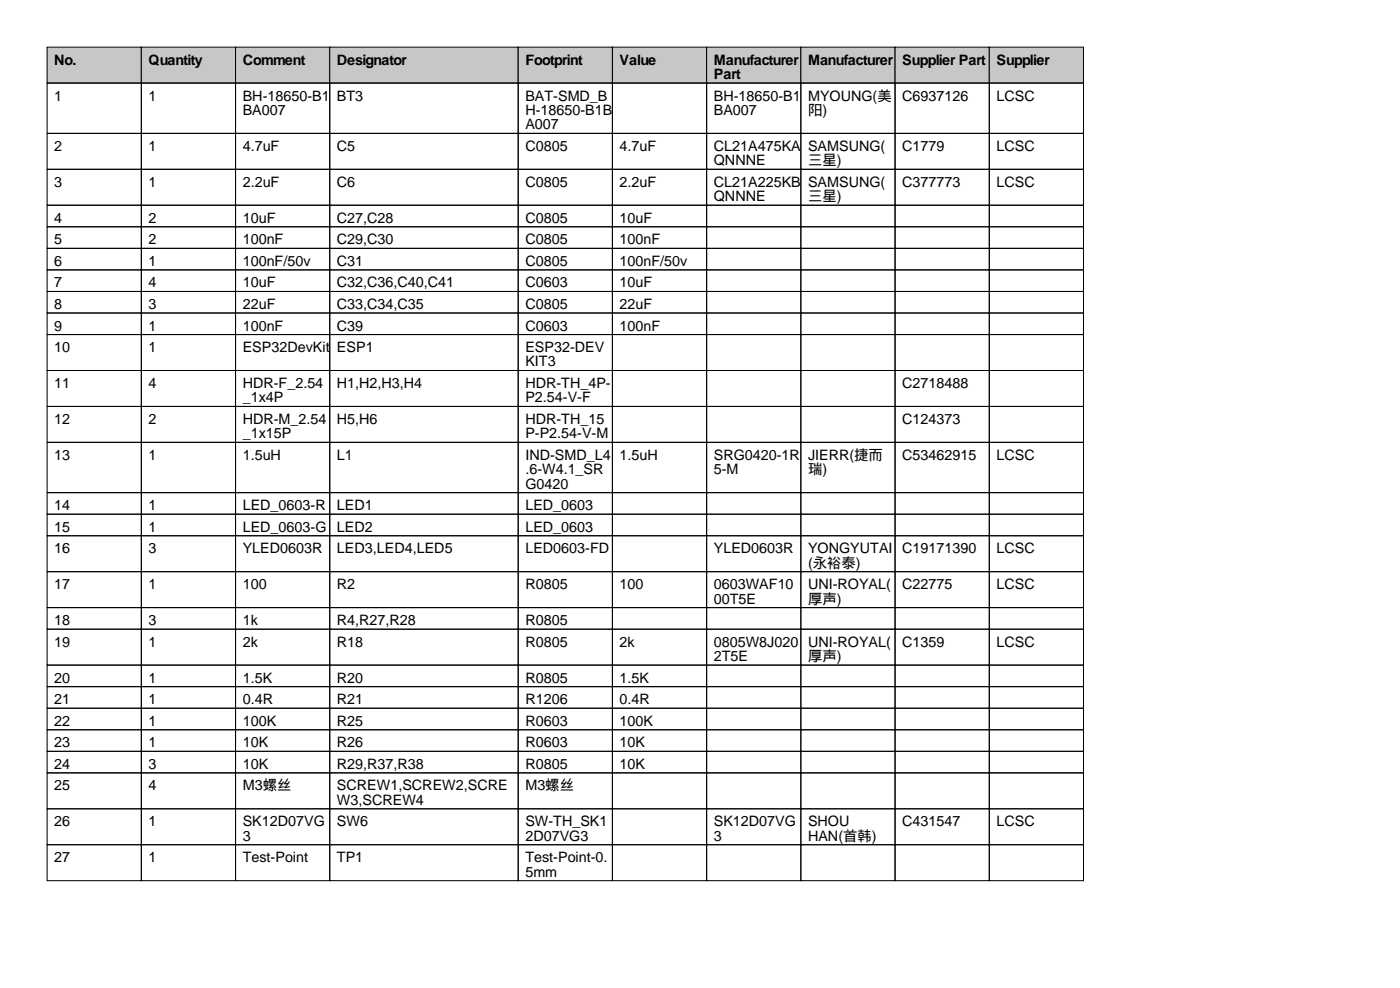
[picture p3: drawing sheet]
<svg xmlns="http://www.w3.org/2000/svg" width="297mm" height="210mm" viewBox="0 0 297 210" stroke-linecap="round" stroke-linejoin="round" font-family="sans-serif">
<defs><g id="words">
<g font-size="3">
<text x="11.5" y="13.7">No.</text>
<text x="31.5" y="13.7">Quantity</text>
<text x="51.5" y="13.7">Comment</text>
<text x="71.5" y="13.7">Designator</text>
<text x="111.5" y="13.7">Footprint</text>
<text x="131.5" y="13.7">Value</text>
<text x="151.5" y="13.7">Manufacturer</text>
<text x="151.5" y="16.8">Part</text>
<text x="171.5" y="13.7">Manufacturer</text>
<text x="191.5" y="13.7">Supplier Part</text>
<text x="211.5" y="13.7">Supplier</text>
<text x="11.5" y="21.3">1</text>
<text x="31.5" y="21.3">1</text>
<text x="51.5" y="21.3">BH-18650-B1</text>
<text x="71.5" y="21.3">BT3</text>
<text x="111.5" y="21.3">BAT-SMD_B</text>
<text x="151.5" y="21.3">BH-18650-B1</text>
<text x="171.5" y="21.3">MYOUNG(美</text>
<text x="191.5" y="21.3">C6937126</text>
<text x="211.5" y="21.3">LCSC</text>
<text x="51.5" y="24.4">BA007</text>
<text x="111.5" y="24.4">H-18650-B1B</text>
<text x="111.5" y="27.4">A007</text>
<text x="151.5" y="24.4">BA007</text>
<text x="171.5" y="24.4">阳)</text>
<text x="11.5" y="32">2</text>
<text x="31.5" y="32">1</text>
<text x="51.5" y="32">4.7uF</text>
<text x="71.5" y="32">C5</text>
<text x="111.5" y="32">C0805</text>
<text x="131.5" y="32">4.7uF</text>
<text x="151.5" y="32">CL21A475KA</text>
<text x="151.5" y="35.1">QNNNE</text>
<text x="171.5" y="32">SAMSUNG(</text>
<text x="171.5" y="35.1">三星)</text>
<text x="191.5" y="32">C1779</text>
<text x="211.5" y="32">LCSC</text>
<text x="11.5" y="39.6">3</text>
<text x="31.5" y="39.6">1</text>
<text x="51.5" y="39.6">2.2uF</text>
<text x="71.5" y="39.6">C6</text>
<text x="111.5" y="39.6">C0805</text>
<text x="131.5" y="39.6">2.2uF</text>
<text x="151.5" y="39.6">CL21A225KB</text>
<text x="171.5" y="39.6">SAMSUNG(</text>
<text x="191.5" y="39.6">C377773</text>
<text x="211.5" y="39.6">LCSC</text>
<text x="11.5" y="47.2">4</text>
<text x="31.5" y="47.2">2</text>
<text x="51.5" y="47.2">10uF</text>
<text x="71.5" y="47.2">C27,C28</text>
<text x="111.5" y="47.2">C0805</text>
<text x="131.5" y="47.2">10uF</text>
<text x="151.5" y="42.7">QNNNE</text>
<text x="171.5" y="42.7">三星)</text>
<text x="11.5" y="51.8">5</text>
<text x="31.5" y="51.8">2</text>
<text x="51.5" y="51.8">100nF</text>
<text x="71.5" y="51.8">C29,C30</text>
<text x="111.5" y="51.8">C0805</text>
<text x="131.5" y="51.8">100nF</text>
<text x="11.5" y="56.4">6</text>
<text x="31.5" y="56.4">1</text>
<text x="51.5" y="56.4">100nF/50v</text>
<text x="71.5" y="56.4">C31</text>
<text x="111.5" y="56.4">C0805</text>
<text x="131.5" y="56.4">100nF/50v</text>
<text x="11.5" y="61">7</text>
<text x="11.5" y="65.5">8</text>
<text x="31.5" y="61">4</text>
<text x="31.5" y="65.5">3</text>
<text x="51.5" y="61">10uF</text>
<text x="51.5" y="65.5">22uF</text>
<text x="71.5" y="61">C32,C36,C40,C41</text>
<text x="71.5" y="65.5">C33,C34,C35</text>
<text x="111.5" y="61">C0603</text>
<text x="111.5" y="65.5">C0805</text>
<text x="131.5" y="61">10uF</text>
<text x="131.5" y="65.5">22uF</text>
<text x="11.5" y="70.1">9</text>
<text x="31.5" y="70.1">1</text>
<text x="51.5" y="70.1">100nF</text>
<text x="71.5" y="70.1">C39</text>
<text x="111.5" y="70.1">C0603</text>
<text x="131.5" y="70.1">100nF</text>
<text x="11.5" y="74.7">10</text>
<text x="31.5" y="74.7">1</text>
<text x="51.5" y="74.7">ESP32DevKit</text>
<text x="71.5" y="74.7">ESP1</text>
<text x="111.5" y="74.7">ESP32-DEV</text>
<text x="111.5" y="77.7">KIT3</text>
<text x="11.5" y="82.3">11</text>
<text x="31.5" y="82.3">4</text>
<text x="51.5" y="82.3">HDR-F_2.54</text>
<text x="71.5" y="82.3">H1,H2,H3,H4</text>
<text x="111.5" y="82.3">HDR-TH_4P-</text>
<text x="191.5" y="82.3">C2718488</text>
<text x="11.5" y="89.9">12</text>
<text x="31.5" y="89.9">2</text>
<text x="51.5" y="85.3">_1x4P</text>
<text x="51.5" y="89.9">HDR-M_2.54</text>
<text x="71.5" y="89.9">H5,H6</text>
<text x="111.5" y="85.3">P2.54-V-F</text>
<text x="111.5" y="89.9">HDR-TH_15</text>
<text x="191.5" y="89.9">C124373</text>
<text x="51.5" y="93">_1x15P</text>
<text x="111.5" y="93">P-P2.54-V-M</text>
<text x="11.5" y="97.5">13</text>
<text x="31.5" y="97.5">1</text>
<text x="51.5" y="97.5">1.5uH</text>
<text x="71.5" y="97.5">L1</text>
<text x="111.5" y="97.5">IND-SMD_L4</text>
<text x="111.5" y="100.6">.6-W4.1_SR</text>
<text x="131.5" y="97.5">1.5uH</text>
<text x="151.5" y="97.5">SRG0420-1R</text>
<text x="151.5" y="100.6">5-M</text>
<text x="171.5" y="97.5">JIERR(捷而</text>
<text x="171.5" y="100.6">瑞)</text>
<text x="191.5" y="97.5">C53462915</text>
<text x="211.5" y="97.5">LCSC</text>
<text x="111.5" y="103.6">G0420</text>
<text x="11.5" y="108.2">14</text>
<text x="11.5" y="112.8">15</text>
<text x="31.5" y="108.2">1</text>
<text x="31.5" y="112.8">1</text>
<text x="51.5" y="108.2">LED_0603-R</text>
<text x="51.5" y="112.8">LED_0603-G</text>
<text x="71.5" y="108.2">LED1</text>
<text x="71.5" y="112.8">LED2</text>
<text x="111.5" y="108.2">LED_0603</text>
<text x="111.5" y="112.8">LED_0603</text>
<text x="11.5" y="117.4">16</text>
<text x="31.5" y="117.4">3</text>
<text x="51.5" y="117.4">YLED0603R</text>
<text x="71.5" y="117.4">LED3,LED4,LED5</text>
<text x="111.5" y="117.4">LED0603-FD</text>
<text x="151.5" y="117.4">YLED0603R</text>
<text x="171.5" y="117.4">YONGYUTAI</text>
<text x="191.5" y="117.4">C19171390</text>
<text x="211.5" y="117.4">LCSC</text>
<text x="11.5" y="125">17</text>
<text x="31.5" y="125">1</text>
<text x="51.5" y="125">100</text>
<text x="71.5" y="125">R2</text>
<text x="111.5" y="125">R0805</text>
<text x="131.5" y="125">100</text>
<text x="151.5" y="125">0603WAF10</text>
<text x="171.5" y="120.4">(永裕泰)</text>
<text x="171.5" y="125">UNI-ROYAL(</text>
<text x="191.5" y="125">C22775</text>
<text x="211.5" y="125">LCSC</text>
<text x="151.5" y="128">00T5E</text>
<text x="171.5" y="128">厚声)</text>
<text x="11.5" y="132.6">18</text>
<text x="11.5" y="137.2">19</text>
<text x="31.5" y="132.6">3</text>
<text x="31.5" y="137.2">1</text>
<text x="51.5" y="132.6">1k</text>
<text x="51.5" y="137.2">2k</text>
<text x="71.5" y="132.6">R4,R27,R28</text>
<text x="71.5" y="137.2">R18</text>
<text x="111.5" y="132.6">R0805</text>
<text x="111.5" y="137.2">R0805</text>
<text x="131.5" y="137.2">2k</text>
<text x="151.5" y="137.2">0805W8J020</text>
<text x="171.5" y="137.2">UNI-ROYAL(</text>
<text x="191.5" y="137.2">C1359</text>
<text x="211.5" y="137.2">LCSC</text>
<text x="151.5" y="140.2">2T5E</text>
<text x="171.5" y="140.2">厚声)</text>
<text x="11.5" y="144.8">20</text>
<text x="11.5" y="149.4">21</text>
<text x="31.5" y="144.8">1</text>
<text x="31.5" y="149.4">1</text>
<text x="51.5" y="144.8">1.5K</text>
<text x="51.5" y="149.4">0.4R</text>
<text x="71.5" y="144.8">R20</text>
<text x="71.5" y="149.4">R21</text>
<text x="111.5" y="144.8">R0805</text>
<text x="111.5" y="149.4">R1206</text>
<text x="131.5" y="144.8">1.5K</text>
<text x="131.5" y="149.4">0.4R</text>
<text x="11.5" y="153.9">22</text>
<text x="31.5" y="153.9">1</text>
<text x="51.5" y="153.9">100K</text>
<text x="71.5" y="153.9">R25</text>
<text x="111.5" y="153.9">R0603</text>
<text x="131.5" y="153.9">100K</text>
<text x="11.5" y="158.5">23</text>
<text x="31.5" y="158.5">1</text>
<text x="51.5" y="158.5">10K</text>
<text x="71.5" y="158.5">R26</text>
<text x="111.5" y="158.5">R0603</text>
<text x="131.5" y="158.5">10K</text>
<text x="11.5" y="163.1">24</text>
<text x="11.5" y="167.6">25</text>
<text x="31.5" y="163.1">3</text>
<text x="31.5" y="167.6">4</text>
<text x="51.5" y="163.1">10K</text>
<text x="51.5" y="167.6">M3螺丝</text>
<text x="71.5" y="163.1">R29,R37,R38</text>
<text x="71.5" y="167.6">SCREW1,SCREW2,SCRE</text>
<text x="111.5" y="163.1">R0805</text>
<text x="111.5" y="167.6">M3螺丝</text>
<text x="131.5" y="163.1">10K</text>
<text x="71.5" y="170.7">W3,SCREW4</text>
<text x="11.5" y="175.3">26</text>
<text x="31.5" y="175.3">1</text>
<text x="51.5" y="175.3">SK12D07VG</text>
<text x="51.5" y="178.3">3</text>
<text x="71.5" y="175.3">SW6</text>
<text x="111.5" y="175.3">SW-TH_SK1</text>
<text x="111.5" y="178.3">2D07VG3</text>
<text x="151.5" y="175.3">SK12D07VG</text>
<text x="151.5" y="178.3">3</text>
<text x="171.5" y="175.3">SHOU</text>
<text x="171.5" y="178.3">HAN(首韩)</text>
<text x="191.5" y="175.3">C431547</text>
<text x="211.5" y="175.3">LCSC</text>
<text x="11.5" y="182.9">27</text>
<text x="31.5" y="182.9">1</text>
<text x="51.5" y="182.9">Test-Point</text>
<text x="71.5" y="182.9">TP1</text>
<text x="111.5" y="182.9">Test-Point-0.</text>
<text x="111.5" y="185.9">5mm</text>
</g>
</g></defs>
<g fill="#c7c7c7" stroke="#000" stroke-width=".21">
<path d="M10 10h20v7.6h-20z"/>
<path d="M30 10h20v7.6h-20z"/>
<path d="M50 10h20v7.6h-20z"/>
<path d="M70 10h40v7.6h-40z"/>
<path d="M110 10h20v7.6h-20z"/>
<path d="M130 10h20v7.6h-20z"/>
<path d="M150 10h20v7.6h-20z"/>
<path d="M170 10h20v7.6h-20z"/>
<path d="M190 10h20v7.6h-20z"/>
<path d="M210 10h20v7.6h-20z"/>
</g>
<g fill="none" stroke="#000" stroke-width=".21">
<path d="M10 17.6h20v10.7h-20zM30 17.6h20v10.7h-20zM50 17.6h20v10.7h-20zM70 17.6h40v10.7h-40zM110 17.6h20v10.7h-20zM130 17.6h20v10.7h-20zM150 17.6h20v10.7h-20zM170 17.6h20v10.7h-20zM190 17.6h20v10.7h-20zM210 17.6h20v10.7h-20zM10 28.3h20v7.6h-20zM10 35.9h20v7.6h-20z"/>
<path d="M30 28.3h20v7.6h-20zM30 35.9h20v7.6h-20zM50 28.3h20v7.6h-20zM50 35.9h20v7.6h-20zM70 28.3h40v7.6h-40zM70 35.9h40v7.6h-40zM110 28.3h20v7.6h-20zM110 35.9h20v7.6h-20zM130 28.3h20v7.6h-20zM130 35.9h20v7.6h-20zM150 28.3h20v7.6h-20zM150 35.9h20v7.6h-20z"/>
<path d="M170 28.3h20v7.6h-20zM170 35.9h20v7.6h-20zM190 28.3h20v7.6h-20zM190 35.9h20v7.6h-20zM210 28.3h20v7.6h-20zM210 35.9h20v7.6h-20zM10 43.5h20v4.6h-20zM10 48.1h20v4.6h-20zM10 52.7h20v4.5h-20zM10 57.2h20v4.6h-20zM30 43.5h20v4.6h-20zM30 48.1h20v4.6h-20z"/>
<path d="M30 52.7h20v4.5h-20zM30 57.2h20v4.6h-20zM50 43.5h20v4.6h-20zM50 48.1h20v4.6h-20zM50 52.7h20v4.5h-20zM50 57.2h20v4.6h-20zM70 43.5h40v4.6h-40zM70 48.1h40v4.6h-40zM70 52.7h40v4.5h-40zM70 57.2h40v4.6h-40zM110 43.5h20v4.6h-20zM110 48.1h20v4.6h-20z"/>
<path d="M110 52.7h20v4.5h-20zM110 57.2h20v4.6h-20zM130 43.5h20v4.6h-20zM130 48.1h20v4.6h-20zM130 52.7h20v4.5h-20zM130 57.2h20v4.6h-20zM150 43.5h20v4.6h-20zM150 48.1h20v4.6h-20zM150 52.7h20v4.5h-20zM150 57.2h20v4.6h-20zM170 43.5h20v4.6h-20zM170 48.1h20v4.6h-20z"/>
<path d="M170 52.7h20v4.5h-20zM170 57.2h20v4.6h-20zM190 43.5h20v4.6h-20zM190 48.1h20v4.6h-20zM190 52.7h20v4.5h-20zM190 57.2h20v4.6h-20zM210 43.5h20v4.6h-20zM210 48.1h20v4.6h-20zM210 52.7h20v4.5h-20zM210 57.2h20v4.6h-20zM10 61.8h20v4.6h-20zM10 66.4h20v4.6h-20z"/>
<path d="M10 71h20v7.6h-20zM10 78.6h20v7.6h-20zM30 61.8h20v4.6h-20zM30 66.4h20v4.6h-20zM30 71h20v7.6h-20zM30 78.6h20v7.6h-20zM50 61.8h20v4.6h-20zM50 66.4h20v4.6h-20zM50 71h20v7.6h-20zM50 78.6h20v7.6h-20zM70 61.8h40v4.6h-40zM70 66.4h40v4.6h-40z"/>
<path d="M70 71h40v7.6h-40zM70 78.6h40v7.6h-40zM110 61.8h20v4.6h-20zM110 66.4h20v4.6h-20zM110 71h20v7.6h-20zM110 78.6h20v7.6h-20zM130 61.8h20v4.6h-20zM130 66.4h20v4.6h-20zM130 71h20v7.6h-20zM130 78.6h20v7.6h-20zM150 61.8h20v4.6h-20zM150 66.4h20v4.6h-20z"/>
<path d="M150 71h20v7.6h-20zM150 78.6h20v7.6h-20zM170 61.8h20v4.6h-20zM170 66.4h20v4.6h-20zM170 71h20v7.6h-20zM170 78.6h20v7.6h-20zM190 61.8h20v4.6h-20zM190 66.4h20v4.6h-20zM190 71h20v7.6h-20zM190 78.6h20v7.6h-20zM210 61.8h20v4.6h-20zM210 66.4h20v4.6h-20z"/>
<path d="M210 71h20v7.6h-20zM210 78.6h20v7.6h-20zM10 86.2h20v7.6h-20zM10 93.8h20v10.7h-20zM30 86.2h20v7.6h-20zM30 93.8h20v10.7h-20zM50 86.2h20v7.6h-20zM50 93.8h20v10.7h-20zM70 86.2h40v7.6h-40zM70 93.8h40v10.7h-40zM110 86.2h20v7.6h-20zM110 93.8h20v10.7h-20z"/>
<path d="M130 86.2h20v7.6h-20zM130 93.8h20v10.7h-20zM150 86.2h20v7.6h-20zM150 93.8h20v10.7h-20zM170 86.2h20v7.6h-20zM170 93.8h20v10.7h-20zM190 86.2h20v7.6h-20zM190 93.8h20v10.7h-20zM210 86.2h20v7.6h-20zM210 93.8h20v10.7h-20zM10 104.5h20v4.6h-20zM10 109.1h20v4.5h-20z"/>
<path d="M10 113.6h20v7.7h-20zM30 104.5h20v4.6h-20zM30 109.1h20v4.5h-20zM30 113.6h20v7.7h-20zM50 104.5h20v4.6h-20zM50 109.1h20v4.5h-20zM50 113.6h20v7.7h-20zM70 104.5h40v4.6h-40zM70 109.1h40v4.5h-40zM70 113.6h40v7.7h-40zM110 104.5h20v4.6h-20zM110 109.1h20v4.5h-20z"/>
<path d="M110 113.6h20v7.7h-20zM130 104.5h20v4.6h-20zM130 109.1h20v4.5h-20zM130 113.6h20v7.7h-20zM150 104.5h20v4.6h-20zM150 109.1h20v4.5h-20zM150 113.6h20v7.7h-20zM170 104.5h20v4.6h-20zM170 109.1h20v4.5h-20zM170 113.6h20v7.7h-20zM190 104.5h20v4.6h-20zM190 109.1h20v4.5h-20z"/>
<path d="M190 113.6h20v7.7h-20zM210 104.5h20v4.6h-20zM210 109.1h20v4.5h-20zM210 113.6h20v7.7h-20zM10 121.3h20v7.6h-20zM10 128.9h20v4.5h-20zM10 133.4h20v7.7h-20zM30 121.3h20v7.6h-20zM30 128.9h20v4.5h-20zM30 133.4h20v7.7h-20zM50 121.3h20v7.6h-20zM50 128.9h20v4.5h-20z"/>
<path d="M50 133.4h20v7.7h-20zM70 121.3h40v7.6h-40zM70 128.9h40v4.5h-40zM70 133.4h40v7.7h-40zM110 121.3h20v7.6h-20zM110 128.9h20v4.5h-20zM110 133.4h20v7.7h-20zM130 121.3h20v7.6h-20zM130 128.9h20v4.5h-20zM130 133.4h20v7.7h-20zM150 121.3h20v7.6h-20zM150 128.9h20v4.5h-20z"/>
<path d="M150 133.4h20v7.7h-20zM170 121.3h20v7.6h-20zM170 128.9h20v4.5h-20zM170 133.4h20v7.7h-20zM190 121.3h20v7.6h-20zM190 128.9h20v4.5h-20zM190 133.4h20v7.7h-20zM210 121.3h20v7.6h-20zM210 128.9h20v4.5h-20zM210 133.4h20v7.7h-20zM10 141.1h20v4.5h-20zM10 145.6h20v4.6h-20z"/>
<path d="M10 150.2h20v4.6h-20zM10 154.8h20v4.6h-20zM10 159.4h20v4.5h-20zM30 141.1h20v4.5h-20zM30 145.6h20v4.6h-20zM30 150.2h20v4.6h-20zM30 154.8h20v4.6h-20zM30 159.4h20v4.5h-20zM50 141.1h20v4.5h-20zM50 145.6h20v4.6h-20zM50 150.2h20v4.6h-20zM50 154.8h20v4.6h-20z"/>
<path d="M50 159.4h20v4.5h-20zM70 141.1h40v4.5h-40zM70 145.6h40v4.6h-40zM70 150.2h40v4.6h-40zM70 154.8h40v4.6h-40zM70 159.4h40v4.5h-40zM110 141.1h20v4.5h-20zM110 145.6h20v4.6h-20zM110 150.2h20v4.6h-20zM110 154.8h20v4.6h-20zM110 159.4h20v4.5h-20zM130 141.1h20v4.5h-20z"/>
<path d="M130 145.6h20v4.6h-20zM130 150.2h20v4.6h-20zM130 154.8h20v4.6h-20zM130 159.4h20v4.5h-20zM150 141.1h20v4.5h-20zM150 145.6h20v4.6h-20zM150 150.2h20v4.6h-20zM150 154.8h20v4.6h-20zM150 159.4h20v4.5h-20zM170 141.1h20v4.5h-20zM170 145.6h20v4.6h-20zM170 150.2h20v4.6h-20z"/>
<path d="M170 154.8h20v4.6h-20zM170 159.4h20v4.5h-20zM190 141.1h20v4.5h-20zM190 145.6h20v4.6h-20zM190 150.2h20v4.6h-20zM190 154.8h20v4.6h-20zM190 159.4h20v4.5h-20zM210 141.1h20v4.5h-20zM210 145.6h20v4.6h-20zM210 150.2h20v4.6h-20zM210 154.8h20v4.6h-20zM210 159.4h20v4.5h-20z"/>
<path d="M10 163.9h20v7.6h-20zM10 171.5h20v7.7h-20zM10 179.2h20v7.6h-20zM30 163.9h20v7.6h-20zM30 171.5h20v7.7h-20zM30 179.2h20v7.6h-20zM50 163.9h20v7.6h-20zM50 171.5h20v7.7h-20zM50 179.2h20v7.6h-20zM70 163.9h40v7.6h-40zM70 171.5h40v7.7h-40zM70 179.2h40v7.6h-40z"/>
<path d="M110 163.9h20v7.6h-20zM110 171.5h20v7.7h-20zM110 179.2h20v7.6h-20zM130 163.9h20v7.6h-20zM130 171.5h20v7.7h-20zM130 179.2h20v7.6h-20zM150 163.9h20v7.6h-20zM150 171.5h20v7.7h-20zM150 179.2h20v7.6h-20zM170 163.9h20v7.6h-20zM170 171.5h20v7.7h-20zM170 179.2h20v7.6h-20z"/>
<path d="M190 163.9h20v7.6h-20zM190 171.5h20v7.7h-20zM190 179.2h20v7.6h-20zM210 163.9h20v7.6h-20zM210 171.5h20v7.7h-20zM210 179.2h20v7.6h-20z"/>
</g>
<use href="#words"/>
</svg>
